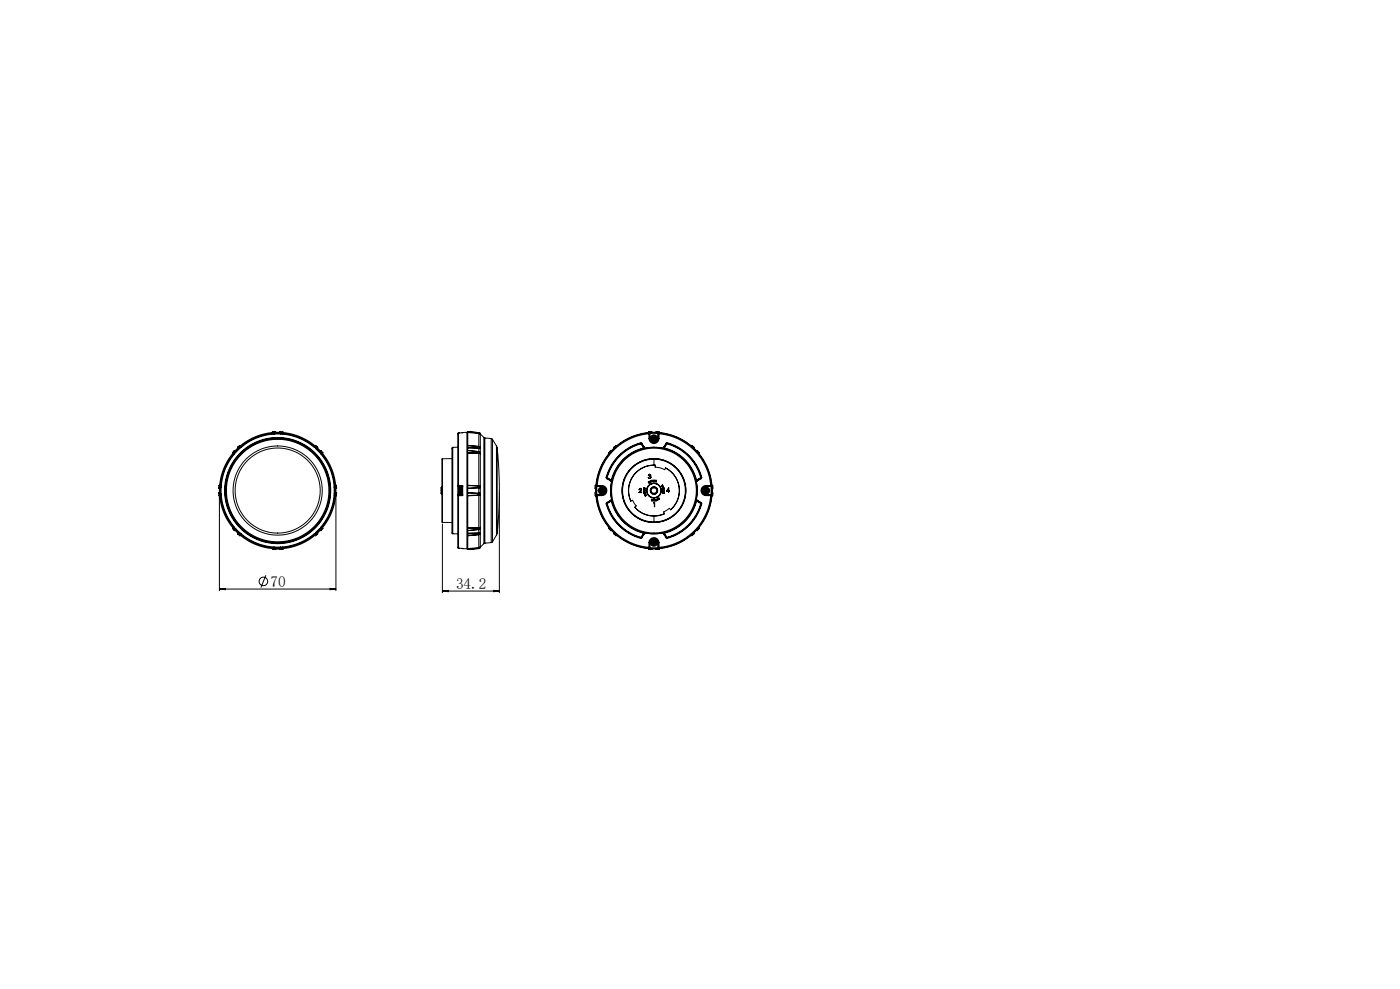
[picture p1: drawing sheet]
<svg xmlns="http://www.w3.org/2000/svg" width="841mm" height="594mm" viewBox="0 0 841 594" stroke-linecap="round" stroke-linejoin="round" font-family="sans-serif">
<defs><g id="words">
<g font-size="9.2">
<text x="162" y="352">70</text>
<text x="274" y="354">34.2</text>
</g>
</g></defs>
<g fill="none" stroke="#000" stroke-width=".6">
<path d="M164 259v1M164 260h.1M164 260h-2a35 35 0 0 0-18 8M164 259h.1M165 260h.1M165 260h-1M165 259v1M165 259h1M165 259h-1M166 259l-1 1M166 260h-1M166 260h2"/>
<path d="M166 259v1M168 259v1M168 260h.1M168 259l1 1M168 259h.1M168 259h2M169 260h.1M169 260h-1M169 260h1M170 259l-1 1M170 259h.1M170 259v1"/>
<path d="M170 260h.1M170 260h2a35 35 0 0 1 17 8M278 260h.1M278 260h2v70h-2M278 260h-3M280 260h1M281 260h7M281 260v7M281 259l6 1M281 259h.1M281 259v1M287 260h.1"/>
<path d="M287 260h1M390 260h.1M390 260h6M392 260a1 1 0 0 0-1-1 1 1 0 0 0-1 0v1M394 260a1 1 0 0 1 1-1 1 1 0 0 1 1 0v1M396 260h-1M396 260h.1M140 272h.1M140 272h1M140 272a35 35 0 0 0-8 19M141 272v1M141 272h-1"/>
<path d="M141 272a34 34 0 0 0-8 20M141 272h.1M141 271h.1M141 271l-1 1M141 273a34 34 0 0 0-8 19M141 271v1M143 269h.1M143 269h1M143 269l-2 2M144 269h.1M144 269l-3 2M144 268h.1"/>
<path d="M144 268l-1 1M144 269l-3 3M144 268v1M144 268l1 1M144 268h1M145 268h.1M145 268v1M164 260v1M164 260a34 34 0 0 0-19 8M164 261a34 34 0 0 0-19 8M165 261h4M165 260v1"/>
<path d="M165 260h3M168 260l1 1M169 260v1M169 261a34 34 0 0 1 20 8M170 260l-1 1M170 260a34 34 0 0 1 19 8M189 268v1M189 268h.1M189 268l1 1M189 268h1M190 269l2 3M190 268h-1"/>
<path d="M190 268v1M190 268h.1M190 268l1 1M190 269h.1M190 269l2 2M191 269h-1M191 269l1 2M191 269h.1M192 271v1M192 271h.1M192 271h1M193 271l-1 1"/>
<path d="M193 271v1M193 273a34 34 0 0 1 8 19M193 271h-1M193 271h.1M193 271l1 1M193 272v1M193 272h.1M193 272a34 34 0 0 1 8 20M194 272h-1M194 272l3 4a35 35 0 0 1 5 15M194 272h.1M266 276v38"/>
<path d="M271 275l-5 1M272 269h-1v51l1 1M272 269v52M275 269h-3M275 260v32M275 260h.1M281 271h6M281 268h6M281 272h7M281 272v19M281 272h6M281 272h.1"/>
<path d="M281 271v1M281 269h7M281 269v1M281 269h6M281 269h.1M281 268v1M287 271h1M287 268h1M287 272h.1M287 271v1M287 272h1M287 269h.1"/>
<path d="M287 269h1M287 268v1M287 271h.1M287 268h.1M288 272v20M288 269v2M288 260v8M288 272h.1M288 269h.1M288 260h.1M288 269h1M288 272l1 1"/>
<path d="M288 271v1M288 271l1 1M288 268v1M288 268l1 1M288 260l1 1M288 271h.1M288 268h.1M288 261h1M289 273v19M289 269v3M289 261v8M289 261h.1"/>
<path d="M289 261l2 2M291 263h.1M291 263v64M291 263v63M291 263h4M295 263l1 1M295 263v63M296 264v61M296 264l2 4M298 268l1 1M298 268v53M299 269a251 251 0 0 1 0 51"/>
<path d="M299 269v51M367 271a1 1 0 0 0-1 0 1 1 0 0 0 0 1M370 268l-1 1M385 266h1M385 266a30 30 0 0 0-21 21M385 266h.1M385 266v1M385 266a29 29 0 0 0-21 21M385 267a29 29 0 0 0-20 20M385 267h.1M385 267l2 2M386 266l1 2"/>
<path d="M386 266l-1 1M386 269a26 26 0 0 0-19 19M386 269h.1M386 269a26 26 0 0 0-18 19M386 269h1M387 269h-1M387 269h.1M387 268v1M387 269a26 26 0 0 1 12 0M390 260v1M390 260a35 35 0 0 0-32 32M390 261a34 34 0 0 0-31 31"/>
<path d="M390 263a3 3 0 0 0 3 3 3 3 0 0 0 3-3M390 263h.1M390 261h.1M390 261v2M390 263a2.5 2.5 0 0 0 3 3 2.5 2.5 0 0 0 2-3M390 260h5M390 260v3M391 263a2.2 2.2 0 0 0 2 3 2.2 2.2 0 0 0 2-3M391 263h.1M391 263a2.2 2.2 0 0 1 2-2 2.2 2.2 0 0 1 2 2M391 263a1.6 1.6 0 0 0 2 2 1.6 1.6 0 0 0 1-2M391 263a1.6 1.6 0 0 1 2-1 1.6 1.6 0 0 1 1 1"/>
<path d="M391 263l1 1M392 264h.1M392 263h-1M392 263v1M392 264a.6 .6 0 0 0 0 1 .6 .6 0 0 0 1 0v-1M392 263a.6 .6 0 0 1 0-1 .6 .6 0 0 1 1 0v1M392 263h.1M392 264h1M392 263h1M393 276a19 19 0 0 0-19 19 19 19 0 0 0 19 18M393 276a19 19 0 0 0-19 19 19 19 0 0 0 19 19M393 276h.1"/>
<path d="M393 276a19 19 0 0 1 19 19 19 19 0 0 1-19 18M393 276a19 19 0 0 1 19 19 19 19 0 0 1-19 19M393 279a15 15 0 0 0-14 22l1-1 2 4-1 1a15 15 0 0 0 18 4v-2l3-2 1 1a15 15 0 0 0-3-25l-1 1-5-1v-2M393 279h1M393 275a19 19 0 0 0-19 20 19 19 0 0 0 19 19M393 275a19 19 0 0 1 19 20 19 19 0 0 1-19 19M393 279a15 15 0 0 0-14 22M393 275v1M393 276v3M393 263h.1M393 264h.1M393 263h1"/>
<path d="M393 263v1M394 263l-1 1M394 263h.1M394 263h1M395 260v1M395 260v3M395 263h.1M395 263h1M395 261h1M395 260h.1M396 261a34 34 0 0 1 31 31M396 261v2"/>
<path d="M396 260v1M396 260a35 35 0 0 1 31 32M396 260l-1 1M399 269h.1M399 268v1M399 269a26 26 0 0 1 19 19M400 266l-1 2M400 266v1M400 267l-1 2M400 267h.1M401 267a29 29 0 0 1 20 20M401 267h-1"/>
<path d="M401 266l-1 1M401 266a29 29 0 0 1 20 21M401 266v1M401 266h.1M401 266a30 30 0 0 1 21 21M401 266h-1M415 268h1a.9 .9 0 0 1 1 0 .9 .9 0 0 1 0 1M418 271a1 1 0 0 1 2 0 1 1 0 0 1 0 1M131 293h1M131 296h1M131 296v2M131 292h1"/>
<path d="M131 298h1M131 292v1M132 296h.1M132 296h-1M132 293h.1M132 291v1M132 291l-1 1M132 298h.1M132 291h.1M132 293v3M132 296v59M132 296v1"/>
<path d="M132 291l1 1M132 298v3a34 34 0 0 0 8 16M132 293h-1M132 292v1M132 292h.1M132 297h.1M132 297l-1 1M132 297v1M132 296h1M132 292h1M132 297h1M133 297a34 34 0 0 0 8 20"/>
<path d="M133 297l-1 1M133 292h.1M133 297h.1M133 293v3M133 293h-1M133 297h-1M201 297h.1M201 297a34 34 0 0 1-8 20M201 293h.1M201 293v3M201 292h.1M201 297l1 1"/>
<path d="M201 296h.1M201 293h1M201 292v1M201 297h1M201 296v1M201 292h1M201 296h1M202 292h-1M202 292v1M202 297h-1M202 297v1M202 296h-1"/>
<path d="M202 293h-1M202 296v1M202 291l-1 1M202 298l-1 1a35 35 0 0 1-7 18M202 293h.1M202 298h.1M202 291h.1M202 293v3M202 296h.1M202 296v59M202 291v1M202 292h.1"/>
<path d="M202 296v2M265 292v5M265 292v1v3v1M265 292h1M265 297h1M275 298v31M275 292h.1M275 298h.1M275 292v6M275 292h3M275 297v1M275 292h2"/>
<path d="M275 292v5M276 294v1M276 294h.1M276 296h.1M276 295v1M276 295h.1M276 293v1M276 293h.1M276 296l1 1M276 295h1M276 293v2M277 292l-1 1"/>
<path d="M277 292v3M277 295v2M277 292h.1M277 297h.1M277 295h.1M277 292v1M277 292v5M277 297l1 1M277 297h-2M278 298h-3M278 292v6M278 292h-1"/>
<path d="M281 293h.1M281 296h6M281 296h.1M281 296v2M281 292h6M281 292v1M281 291l6 1M281 291v1M281 298h.1M281 293v3M281 298v19M287 293h-6"/>
<path d="M287 293h.1M287 296h.1M287 297l-6 1M287 296v1M287 292v1M287 292h.1M287 297h.1M287 292h1M287 296h1M288 293v3M288 297v20M288 293h-1"/>
<path d="M288 296h.1M288 292h.1M288 297h-1M288 293h.1M288 292h1M288 296h1M288 292v1M288 296v1M288 297h.1M289 297v20M289 297h-1M289 293v3"/>
<path d="M289 293h-1M300 296v60M358 296a1 1 0 0 0-1 1 1 1 0 0 0 1 1M358 291v1a1 1 0 0 0-1 1 1 1 0 0 0 1 0M358 298h.1M358 292h1M358 292v6M358 298a35 35 0 0 0 32 31M358 292h.1M359 297h.1M359 297l-1 1M359 292h.1"/>
<path d="M359 292v5M359 297h3M359 292h3M359 298a34 34 0 0 0 31 31M359 298h-1M359 297v1M359 298h3M359 295a2.2 2.2 0 0 0 3 2 2.2 2.2 0 0 0 2-2M359 295h1M359 295a2.2 2.2 0 0 1 3-3 2.2 2.2 0 0 1 2 3M360 295a1.6 1.6 0 0 0 2 1 1.6 1.6 0 0 0 1-1M360 295a1.6 1.6 0 0 1 2-2 1.6 1.6 0 0 1 1 2"/>
<path d="M360 295h.1M360 295h1M361 295h.1M361 294l-1 1M361 294v1M361 295a.6 .6 0 0 0 0 1 .6 .6 0 0 0 1 0v-1M361 294a.6 .6 0 0 1 0-1 .6 .6 0 0 1 1 0v1M361 294h.1M361 294h1M361 295h1M362 292a3 3 0 0 1 3 3 3 3 0 0 1-3 3M362 297v1"/>
<path d="M362 292h.1M362 292a2.5 2.5 0 0 1 2 3 2.5 2.5 0 0 1-2 2M362 297h.1M362 294h.1M362 295h.1M362 294l1 1M362 294v1M363 295h-1M363 295h.1M363 295h1M364 287l1 1M364 287h.1"/>
<path d="M364 287h1M365 288l2 1M365 287v1M365 287l2 2M365 287h.1M365 287l2 1M367 289h.1M367 288v1M367 288h1M367 288h.1M367 289a26 26 0 0 0 0 11M368 288h.1"/>
<path d="M368 288l-1 1M384 293a.8 .8 0 0 1 1 0 1 1 0 0 1 0 2l-1 1h1h-1l1-2h-1zM387 293h.1M387 293v3l1 2M387 293h1M387 295l1 3M387 295h.1M387 293v2M388 293h-1M388 293l-1 2M388 293h-1v3M388 298h.1"/>
<path d="M389 289l1 1M390 290h.1M390 285a.7 .7 0 0 1 1 0 .7 .7 0 0 1 0 1 .9 .9 0 0 1 0 1 1 1 0 0 1-2 0h2l-1-1 1-1h-2zM391 289l3-1v1M392 300h.1M392 300h1M392 300l-1 1h3M392 300l-1 1M393 289h1M393 289l-3 1M393 292a2.2 2.2 0 0 0-2 3 2.2 2.2 0 0 0 2 2M393 293a1.7 1.7 0 0 0-2 2 1.7 1.7 0 0 0 2 1"/>
<path d="M393 293a1.7 1.7 0 0 1 1 2 1.7 1.7 0 0 1-1 1M393 292a2.2 2.2 0 0 1 2 3 2.2 2.2 0 0 1-2 2M393 290a4 4 0 0 0-5 5 4 4 0 0 0 5 4M393 290a4 4 0 0 1 4 5 4 4 0 0 1-4 4M393 290a4 4 0 0 0-4 5 4 4 0 0 0 4 4M393 299h.1M393 290h.1M393 289h.1M393 292v1M393 296v1M393 300h.1M394 289h.1"/>
<path d="M394 289h-2l-2 1M394 289h-2h-3M396 299l-3 1M396 299v1M396 299h.1M396 300l-2 1-2-1M396 300h.1M396 300l-2 1h-3M397 292h1M397 292l1 3M398 292v3M398 292l1 2v2"/>
<path d="M398 292h.1M398 291v1M398 291l1 3v2M398 291l-1 1M398 296h1M398 295v1M398 295h.1M398 296h.1M399 296h.1M399 293v3h-1M400 281a15 15 0 0 1 3 25M401 294v1z"/>
<path d="M402 293v2l-1 1v-1h-1zM418 288v1M418 288l1 1M418 288h.1M418 289a26 26 0 0 1 0 11M418 288h1M419 288v1M419 289h.1M419 289h-1M421 287l-2 1M421 287h.1M421 287l-2 2"/>
<path d="M421 287v1M421 288l-2 1M422 287l-1 1M422 287h-1M422 295a2.2 2.2 0 0 0 2 2 2.2 2.2 0 0 0 2-2M422 295h1M422 295a2.2 2.2 0 0 1 2-3 2.2 2.2 0 0 1 2 3M423 295a1.6 1.6 0 0 0 1 1 1.6 1.6 0 0 0 2-1M423 295a1.6 1.6 0 0 1 1-2 1.6 1.6 0 0 1 2 2M423 295h.1M423 295h1M424 295h.1"/>
<path d="M424 294l-1 1M424 294v1M424 295a.6 .6 0 0 0 0 1 .6 .6 0 0 0 1 0v-1M424 294a.6 .6 0 0 1 0-1 .6 .6 0 0 1 1 0v1M424 294h.1M424 294h1M424 295h1M424 292a3 3 0 0 0-3 3 3 3 0 0 0 3 3M424 292h.1M424 292a2.5 2.5 0 0 0-2 3 2.5 2.5 0 0 0 2 2M424 297v1M424 292h3"/>
<path d="M424 298h3M424 297h.1M425 294h.1M425 295h.1M425 294l1 1M425 294v1M426 295h-1M426 295h.1M427 298a34 34 0 0 1-31 31M427 298h.1M427 297v1M427 292h.1"/>
<path d="M427 297h.1M427 297h-3M427 297l1 1M427 292v5M427 298a35 35 0 0 1-31 31M427 292h1M428 298h-1M428 292h-1M428 292v6M428 291v1a1 1 0 0 1 1 1 1 1 0 0 1-1 0M428 296a1 1 0 0 1 1 1 1 1 0 0 1-1 1M140 317h.1"/>
<path d="M140 317l1 2M140 317l1 1M140 317h1M141 317v1M141 317h-1M141 317h.1M141 319h.1M141 318h.1M141 318v1M141 319l2 1M141 318l3 2M141 317l3 3"/>
<path d="M144 320h.1M190 320h.1M192 317l1 1M192 317l-2 3M192 317v1M192 318h.1M192 318l-2 2M192 318v1M192 318l1 1M192 319l-1 1M192 319h1M193 318h-1"/>
<path d="M193 318h.1M193 317h.1M193 319h.1M193 318v1M193 317v1M193 317h1M194 317h.1M194 317l-1 2M266 314h5M266 315v41M281 317h.1M281 317v2l6-1"/>
<path d="M287 318l-6 1v1M287 317h-6M287 317h.1M287 317v1M287 318h.1M288 317h-7M288 318v2M288 317h-1M288 317h.1M288 318h-1M288 317v1M288 318h.1"/>
<path d="M289 320h-1M289 317v3M289 317l-1 1M289 317h-1M364 303a30 30 0 0 0 21 20M364 303h.1M364 303a29 29 0 0 0 21 20M365 302l-1 1M365 302h.1M365 303h-1M365 303a29 29 0 0 0 20 20M365 302v1"/>
<path d="M366 317v1l1 1M367 300l-2 2M367 300v1M367 301l-2 1M367 301h1M367 301h.1M367 301a26 26 0 0 0 19 19M367 300l1 1M367 300h.1M368 301a26 26 0 0 0 18 19M368 301h-1M368 301h.1"/>
<path d="M381 305h1a15 15 0 0 0 11 5M386 320h1M386 320l1 1M386 320h.1M387 320h.1M387 320v1M387 320a26 26 0 0 0 12 0M393 302v2zM393 313v1M393 310v3M393 314h.1M399 320v1"/>
<path d="M399 308l-6 2M399 320h.1M418 301h.1M418 301a26 26 0 0 1-19 19M418 300v1M418 300h1M419 301l2 1M419 301h-1M419 301h.1M419 300l2 2M419 300v1M420 317v1l-2 1"/>
<path d="M421 302v1M421 302h.1M421 303a29 29 0 0 1-20 20M421 303h.1M421 302l1 1M421 303h1M422 303a30 30 0 0 1-21 20M143 320v1M143 321l1 1M143 320h.1M143 321h1M143 321h.1"/>
<path d="M144 320h-1M144 320v1M144 320l-1 1M144 322h.1M144 321h.1M144 321v1M144 322a35 35 0 0 0 20 7M145 321a35 35 0 0 0 19 8M145 321l-1 1M145 321h-1M145 321h.1M145 320a34 34 0 0 0 19 9"/>
<path d="M145 320l-1 1M145 320v1M164 330h.1M164 329v1M164 330h1M164 329h.1M164 329h1M165 329h4M165 329h.1M165 329v1M165 329h3M165 329l1 1"/>
<path d="M166 330h2M166 330h-1M166 330h.1M168 330h.1M168 329h1M168 329v1M168 329h.1M169 329l-1 1M169 329h.1M169 329h-1M169 329h1M169 329l1 1"/>
<path d="M170 329h.1M170 329h-1M170 329v1M170 330h-2M170 330h.1M189 320v1M189 320a34 34 0 0 1-20 9M189 321h.1M189 321a35 35 0 0 1-19 8M189 321v1M189 322a35 35 0 0 1-19 7M189 322h.1"/>
<path d="M189 321h1M189 322h1M190 321v1M190 320l-1 1M190 320v1M190 320h1M190 321h.1M190 321h1M191 320h.1M191 320v1M191 321l-1 1M272 321h3"/>
<path d="M275 329l3 1M275 329h.1M278 329v1M280 329h1M281 320v1M281 321v1M281 322v7M281 330h.1M281 320h.1M281 329v1M287 321l-6 1M287 320h-6"/>
<path d="M287 320v1M287 321h-6M287 321h.1M287 329l-6 1M287 329h.1M288 320h-7M288 329h-7M288 321v8M288 320h-1M288 320h.1M288 329h-1M288 329h.1"/>
<path d="M288 321h-1M288 320v1M288 320l-1 1M288 321h.1M289 329h-1M289 320v9M289 320l-1 1M289 329h.1M291 327l-3 2M291 326v1M295 326h-4M296 325l-1 1"/>
<path d="M298 321l-2 4M299 320l-1 1M369 320v1l1 1M385 323h.1M385 323h1M386 323h-1M387 321l-2 2M387 321h.1M387 321l-1 2M390 329l1 1h1M390 329h.1M390 326a3 3 0 0 1 3-3 3 3 0 0 1 3 3"/>
<path d="M390 326h.1M390 329h6M390 326v3M390 326a2.5 2.5 0 0 1 3-3 2.5 2.5 0 0 1 2 3M390 329h5M391 326a2.2 2.2 0 0 0 2 2 2.2 2.2 0 0 0 2-2M391 326h.1M391 326a2.2 2.2 0 0 1 2-2 2.2 2.2 0 0 1 2 2M391 326a1.6 1.6 0 0 0 2 2 1.6 1.6 0 0 0 1-2M391 326a1.6 1.6 0 0 1 2-2 1.6 1.6 0 0 1 1 2M391 326h1M392 326h.1"/>
<path d="M392 326h-1M392 326a.6 .6 0 0 0 0 1 .6 .6 0 0 0 1 0v-1M392 325a.6 .6 0 0 1 1 0M392 325v1M392 326h1M392 325h1M393 325v1M393 326h.1M393 326h1M394 326h-1M394 326h.1M394 326h1"/>
<path d="M395 329h.1M395 326h.1M395 326h1M395 329h1M395 326v3M396 329h.1M396 326v3M396 329l-1 1h-1M399 321l1 2M399 321h.1M400 323h1M400 323h.1"/>
<path d="M401 323h.1M417 320a.9 .9 0 0 1 0 1 .9 .9 0 0 1-1 1h-1M132 354l3-1v1zM132 354h70M160 346l-3 7M198 353l4 1h-4zM266 355h3zM266 355h34M296 355h4h-4z"/>
<circle cx="167" cy="295" r="27"/>
<circle cx="167" cy="295" r="31"/>
<circle cx="167" cy="295" r="32"/>
<circle cx="167" cy="295" r="26"/>
<circle cx="393" cy="295" r="25"/>
<circle cx="393" cy="295" r="35"/>
<circle cx="393" cy="295" r="26"/>
<circle cx="158" cy="349" r="2.6"/>
</g>
<g fill="#000">
<path d="M132 354l3-1v1zM198 353l4 1h-4z"/>
<path d="M266 355h3zM296 355h4h-4z"/>
</g>
<use href="#words"/>
</svg>
